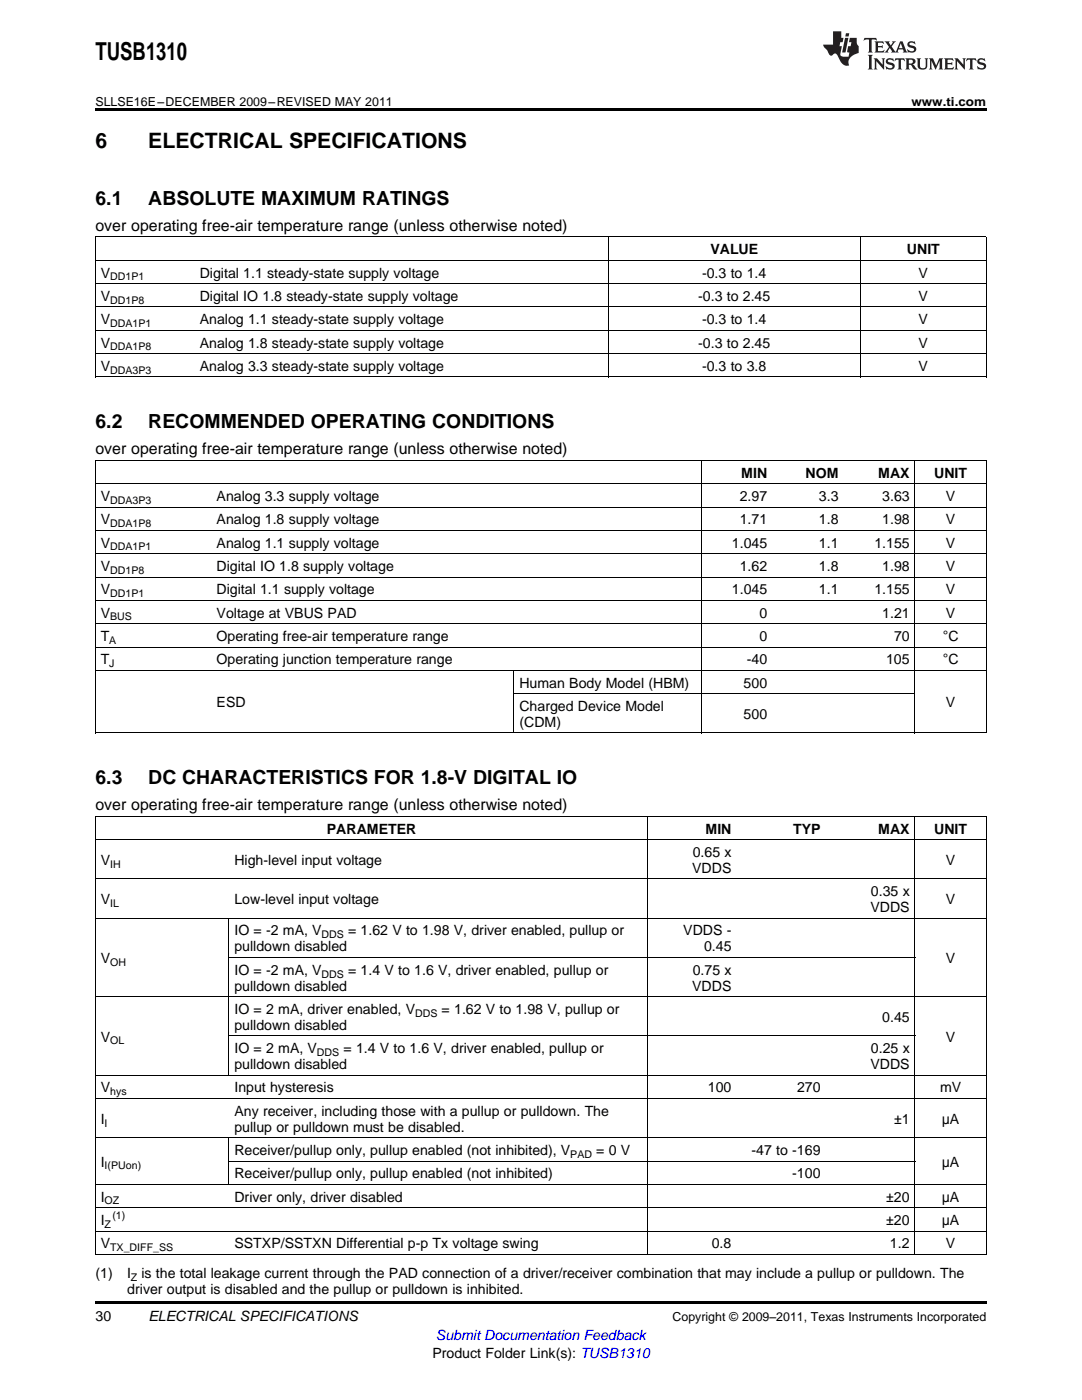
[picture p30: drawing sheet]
<svg xmlns="http://www.w3.org/2000/svg" width="216mm" height="279mm" viewBox="0 0 216 279" stroke-linecap="round" stroke-linejoin="round" font-family="sans-serif">
<defs><g id="words">
<text font-size="4.9" x="19" y="12">TUSB1310</text>
<g font-size="4.2">
<text x="19" y="29.6">6</text>
<text x="29.6" y="29.6">ELECTRICAL SPECIFICATIONS</text>
</g>
<g font-size="3.9">
<text x="19" y="40.9">6.1</text>
<text x="29.6" y="40.9">ABSOLUTE MAXIMUM RATINGS</text>
<text x="19" y="85.5">6.2</text>
<text x="29.6" y="85.5">RECOMMENDED OPERATING CONDITIONS</text>
<text x="19" y="156.6">6.3</text>
<text x="29.6" y="156.6">DC CHARACTERISTICS FOR 1.8-V DIGITAL IO</text>
</g>
<g font-size="3.2">
<text x="19" y="46.1">over operating free-air temperature range (unless otherwise noted)</text>
<text x="19" y="90.7">over operating free-air temperature range (unless otherwise noted)</text>
<text x="19" y="161.7">over operating free-air temperature range (unless otherwise noted)</text>
</g>
<g font-size="2.8">
<text x="141.7" y="50.7">VALUE</text>
<text x="181" y="50.7">UNIT</text>
<text x="20.1" y="55.4">V</text>
<text x="39.9" y="55.4">Digital 1.1 steady-state supply voltage</text>
<text x="140.1" y="55.4">-0.3 to 1.4</text>
<text x="183.3" y="55.4">V</text>
<text x="20.1" y="60">V</text>
<text x="20.1" y="64.7">V</text>
<text x="39.9" y="60">Digital IO 1.8 steady-state supply voltage</text>
<text x="39.9" y="64.7">Analog 1.1 steady-state supply voltage</text>
<text x="139.3" y="60">-0.3 to 2.45</text>
<text x="140.1" y="64.7">-0.3 to 1.4</text>
<text x="183.3" y="60">V</text>
<text x="183.3" y="64.7">V</text>
<text x="20.1" y="69.4">V</text>
<text x="39.9" y="69.4">Analog 1.8 steady-state supply voltage</text>
<text x="139.3" y="69.4">-0.3 to 2.45</text>
<text x="183.3" y="69.4">V</text>
<text x="20.1" y="74">V</text>
<text x="39.9" y="74">Analog 3.3 steady-state supply voltage</text>
<text x="140.1" y="74">-0.3 to 3.8</text>
<text x="183.3" y="74">V</text>
<text x="147.9" y="95.3">MIN</text>
<text x="160.7" y="95.3">NOM</text>
<text x="175.3" y="95.3">MAX</text>
<text x="186.4" y="95.3">UNIT</text>
<text x="20.1" y="100">V</text>
<text x="43.2" y="100">Analog 3.3 supply voltage</text>
<text x="147.6" y="100">2.97</text>
<text x="163.4" y="100">3.3</text>
<text x="176" y="100">3.63</text>
<text x="188.7" y="100">V</text>
<text x="20.1" y="104.6">V</text>
<text x="43.2" y="104.6">Analog 1.8 supply voltage</text>
<text x="147.6" y="104.6">1.71</text>
<text x="163.4" y="104.6">1.8</text>
<text x="176" y="104.6">1.98</text>
<text x="188.7" y="104.6">V</text>
<text x="20.1" y="109.3">V</text>
<text x="20.1" y="113.9">V</text>
<text x="43.2" y="109.3">Analog 1.1 supply voltage</text>
<text x="43.2" y="113.9">Digital IO 1.8 supply voltage</text>
<text x="146" y="109.3">1.045</text>
<text x="147.6" y="113.9">1.62</text>
<text x="163.4" y="109.3">1.1</text>
<text x="163.4" y="113.9">1.8</text>
<text x="174.5" y="109.3">1.155</text>
<text x="176" y="113.9">1.98</text>
<text x="188.7" y="109.3">V</text>
<text x="188.7" y="113.9">V</text>
<text x="20.1" y="118.6">V</text>
<text x="43.2" y="118.6">Digital 1.1 supply voltage</text>
<text x="146" y="118.6">1.045</text>
<text x="163.4" y="118.6">1.1</text>
<text x="174.5" y="118.6">1.155</text>
<text x="188.7" y="118.6">V</text>
<text x="20.1" y="123.3">V</text>
<text x="43.2" y="123.3">Voltage at VBUS PAD</text>
<text x="151.5" y="123.3">0</text>
<text x="176" y="123.3">1.21</text>
<text x="188.7" y="123.3">V</text>
<text x="20.1" y="127.9">T</text>
<text x="43.2" y="127.9">Operating free-air temperature range</text>
<text x="151.5" y="127.9">0</text>
<text x="178.4" y="127.9">70</text>
<text x="188.1" y="127.9">°C</text>
<text x="20.1" y="132.6">T</text>
<text x="43.2" y="132.6">Operating junction temperature range</text>
<text x="103.6" y="137.2">Human Body Model (HBM)</text>
<text x="148.4" y="137.2">500</text>
<text x="149" y="132.6">-40</text>
<text x="176.8" y="132.6">105</text>
<text x="188.1" y="132.6">°C</text>
<text x="43.2" y="141.1">ESD</text>
<text x="103.6" y="141.9">Charged Device Model</text>
<text x="148.4" y="143.5">500</text>
<text x="188.7" y="141.1">V</text>
<text x="103.6" y="145.1">(CDM)</text>
<text x="65.2" y="166.4">PARAMETER</text>
<text x="140.8" y="166.4">MIN</text>
<text x="158.3" y="166.4">TYP</text>
<text x="175.3" y="166.4">MAX</text>
<text x="186.4" y="166.4">UNIT</text>
<text x="20.1" y="172.6">V</text>
<text x="46.8" y="172.6">High-level input voltage</text>
<text x="138.2" y="171">0.65 x</text>
<text x="188.7" y="172.6">V</text>
<text x="138.1" y="174.2">VDDS</text>
<text x="173.8" y="178.9">0.35 x</text>
<text x="20.1" y="180.4">V</text>
<text x="46.8" y="180.4">Low-level input voltage</text>
<text x="173.7" y="182">VDDS</text>
<text x="188.7" y="180.4">V</text>
<text x="46.8" y="186.7">IO = -2 mA, V</text>
<text x="46.8" y="189.9">pulldown disabled</text>
<text x="69.5" y="186.7">= 1.62 V to 1.98 V, driver enabled, pullup or</text>
<text x="136.3" y="186.7">VDDS -</text>
<text x="140.5" y="189.9">0.45</text>
<text x="20.1" y="192.2">V</text>
<text x="46.8" y="194.5">IO = -2 mA, V</text>
<text x="46.8" y="197.7">pulldown disabled</text>
<text x="69.5" y="194.5">= 1.4 V to 1.6 V, driver enabled, pullup or</text>
<text x="138.1" y="197.7">VDDS</text>
<text x="138.2" y="194.5">0.75 x</text>
<text x="188.7" y="192.2">V</text>
<text x="46.8" y="202.4">IO = 2 mA, driver enabled, V</text>
<text x="88.1" y="202.4">= 1.62 V to 1.98 V, pullup or</text>
<text x="176" y="203.9">0.45</text>
<text x="20.1" y="207.9">V</text>
<text x="46.8" y="205.5">pulldown disabled</text>
<text x="188.7" y="207.9">V</text>
<text x="46.8" y="210.2">IO = 2 mA, V</text>
<text x="46.8" y="213.4">pulldown disabled</text>
<text x="68.5" y="210.2">= 1.4 V to 1.6 V, driver enabled, pullup or</text>
<text x="173.7" y="213.4">VDDS</text>
<text x="173.8" y="210.2">0.25 x</text>
<text x="20.1" y="218">V</text>
<text x="46.8" y="218">Input hysteresis</text>
<text x="141.3" y="218">100</text>
<text x="159" y="218">270</text>
<text x="187.6" y="218">mV</text>
<text x="20.1" y="224.3">I</text>
<text x="46.8" y="222.7">Any receiver, including those with a pullup or pulldown. The</text>
<text x="46.8" y="225.8">pullup or pulldown must be disabled.</text>
<text x="178.4" y="224.3">±1</text>
<text x="187.9" y="224.3">µA</text>
<text x="20.1" y="232.8">I</text>
<text x="46.8" y="230.5">Receiver/pullup only, pullup enabled (not inhibited), V</text>
<text x="119" y="230.5">= 0 V</text>
<text x="150" y="230.5">-47 to -169</text>
<text x="187.9" y="232.8">µA</text>
<text x="20.1" y="239.8">I</text>
<text x="46.8" y="235.2">Receiver/pullup only, pullup enabled (not inhibited)</text>
<text x="46.8" y="239.8">Driver only, driver disabled</text>
<text x="158.1" y="235.2">-100</text>
<text x="176.8" y="239.8">±20</text>
<text x="187.9" y="239.8">µA</text>
<text x="20.1" y="244.5">I</text>
<text x="176.8" y="244.5">±20</text>
<text x="187.9" y="244.5">µA</text>
<text x="20.1" y="249.1">V</text>
<text x="46.8" y="249.1">SSTXP/SSTXN Differential p-p Tx voltage swing</text>
<text x="142" y="249.1">0.8</text>
<text x="177.6" y="249.1">1.2</text>
<text x="188.7" y="249.1">V</text>
<text x="19" y="255.1">(1)</text>
<text x="25.4" y="255.1">I</text>
<text x="28.2" y="255.1">is the total leakage current through the PAD connection of a driver/receiver combination that may include a pullup or pulldown. The</text>
<text x="19" y="263.6">30</text>
<text x="25.4" y="258.2">driver output is disabled and the pullup or pulldown is inhibited.</text>
<text x="29.6" y="263.6">ELECTRICAL SPECIFICATIONS</text>
<text x="86.3" y="270.9">Product Folder Link(s): TUSB1310</text>
</g>
<text font-size="2.8" fill="#00f" x="87" y="267.4">Submit Documentation Feedback</text>
<g font-size="2.5">
<text x="19" y="21.1">SLLSE16E–DECEMBER 2009–REVISED MAY 2011</text>
<text x="181.9" y="21.1">www.ti.com</text>
<text x="134.2" y="263.6">Copyright © 2009–2011, Texas Instruments Incorporated</text>
</g>
<g font-size="2.1">
<text x="22" y="56">DD1P1</text>
<text x="22" y="60.6">DD1P8</text>
<text x="22" y="65.3">DDA1P1</text>
<text x="22" y="69.9">DDA1P8</text>
<text x="22" y="74.6">DDA3P3</text>
<text x="22" y="100.5">DDA3P3</text>
<text x="22" y="105.2">DDA1P8</text>
<text x="22" y="109.9">DDA1P1</text>
<text x="22" y="114.5">DD1P8</text>
<text x="22" y="119.2">DD1P1</text>
<text x="22" y="123.8">BUS</text>
<text x="21.8" y="128.5">A</text>
<text x="21.8" y="133.1">J</text>
<text x="22" y="173.2">IH</text>
<text x="22" y="181">IL</text>
<text x="64.2" y="187.3">DDS</text>
<text x="22" y="192.8">OH</text>
<text x="64.2" y="195.1">DDS</text>
<text x="82.8" y="202.9">DDS</text>
<text x="22" y="208.4">OL</text>
<text x="63.3" y="210.7">DDS</text>
<text x="22" y="218.6">hys</text>
<text x="20.9" y="224.8">I</text>
<text x="20.9" y="233.4">I(PUon)</text>
<text x="113.8" y="231.1">PAD</text>
<text x="20.9" y="240.4">OZ</text>
<text x="20.9" y="245">Z</text>
<text x="22.4" y="243.3">(1)</text>
<text x="22" y="249.7">TX_DIFF_SS</text>
<text x="26.1" y="255.6">Z</text>
</g>
</g></defs>
<g fill="#231f20">
<path d="M172.5 7.6l-.1 .5 .4-.2h.6v.1v2.1l-.2 .4h.9l-.2-.4v-2.1l.1-.1h.5l.5 .2-.2-.5zM174.5 8.3l.2 .3v1.5l-.2 .4h1.8l.2-.6a1.04 1.04 0 0 1-1.3 .2v-.7h.6l.3 .2v-.6l-.3 .2h-.6v-.6l.8-.1 .4 .3-.2-.5zM176.5 8.3l.9 1.1-.9 1.1h.8l-.2-.2 .4-.7 .5 .7-.2 .2h1.5l-.2-.2 .2-.4h.9l.1 .4-.2 .2h1l-.3-.3-.7-1.9h-.5l-.9 2-.8-1 .9-1h-.8l.1 .3-.4 .5-.3-.6 .1-.2zM179.7 8.6l.4 1h-.7zM181.3 8.4a.63 .63 0 0 0-.2 .7 .63 .63 0 0 0 .6 .4l.6 .2 .1 .2a.75 .75 0 0 1-.7 .4 .75 .75 0 0 1-.6-.5l.1 .7 .1-.1a1.11 1.11 0 0 0 1.5-.6 1.13 1.13 0 0 0-1.2-.8l-.1-.4a1.04 1.04 0 0 1 1.2 .2l-.2-.5-.2 .1-.4-.2zM173.2 10.9l.2 .4v2.2l-.2 .4h1l-.3-.4v-2.2l.3-.4zM174.3 11.6l.3 .4v1.5l-.3 .4h.8l-.2-.4v-1.3l1.5 1.7v-1.9l.2-.4h-.7l.2 .4v.9l-1.1-1.3zM177 11.8a.62 .62 0 0 0-.2 .7 .62 .62 0 0 0 .6 .4l.6 .1 .1 .3a.76 .76 0 0 1-.7 .3 .76 .76 0 0 1-.7-.4l.2 .7 .1-.1a1.11 1.11 0 0 0 1.5-.6 1.13 1.13 0 0 0-1.2-.8l-.1-.4a1.04 1.04 0 0 1 1.2 .2l-.2-.6-.2 .1-.5-.1zM178.7 11.6l-.2 .6a.61 .61 0 0 1 .8-.3v1.6l-.2 .4h.9l-.2-.4v-1.6a.63 .63 0 0 1 .7 .3l-.1-.6zM180.6 11.6l.3 .4v1.5l-.3 .4h1l-.2-.2-.1-.8 .6 .2a.76 .76 0 0 0 1.2 .7l-1-1a.58 .58 0 0 0 .6-.5 .58 .58 0 0 0-.5-.6zM181.4 11.9h.1a.45 .45 0 0 1 .5 .1 .45 .45 0 0 1 .1 .5l-.8 .2zM182.9 11.6l.2 .2a2.17 2.17 0 0 0 .3 1.9 .99 .99 0 0 0 1.6-.6v-1.1l.2-.4h-.7l.2 .2a1.92 1.92 0 0 1-.2 1.8 .6 .6 0 0 1-.9-.5v-1.1l.2-.4zM185.4 11.6l.2 .4v1.5l-.2 .4h.7l-.2-.4v-1.4l.8 1.8 .8-1.8v1.4l-.2 .4h.9l-.2-.4v-1.5l.2-.4h-.8l-.6 1.5-.6-1.5zM188.4 11.6l.2 .4v1.5l-.2 .4h1.8l.1-.6a1.04 1.04 0 0 1-1.2 .1v-.6h.5l.4 .2v-.6l-.4 .2h-.5v-.7h.8l.3 .3-.1-.6zM190.5 11.6l.2 .4v1.5l-.2 .4h.7l-.2-.4v-1.3l1.5 1.7v-1.9l.2-.4h-.7l.2 .4v.9l-1.1-1.3zM192.9 11.6l-.1 .6a.61 .61 0 0 1 .7-.3l.1 1.6-.3 .4h1l-.3-.4 .1-1.6a.63 .63 0 0 1 .7 .3l-.1-.6zM195.2 11.8a.62 .62 0 0 0-.2 .7 .62 .62 0 0 0 .6 .4l.6 .1 .1 .3a.76 .76 0 0 1-.7 .3 .76 .76 0 0 1-.6-.4l.1 .7 .1-.1a1.11 1.11 0 0 0 1.6-.6 1.13 1.13 0 0 0-1.3-.8l-.1-.4a1.04 1.04 0 0 1 1.2 .2l-.1-.6-.2 .1-.5-.1z"/>
<path d="M166.2 6.3v2.6h-1.9v.4l.8 .9a.91 .91 0 0 0 1 .8 .56 .56 0 0 1 .5-.3 .56 .56 0 0 1 .5 .3l.4 .8a1.53 1.53 0 0 0 1.9 1.2 1.54 1.54 0 0 1 1-2.1l.9-.3v-1.4a1.52 1.52 0 0 1-.4-1.6h-1.3l-.2 .8h.5l-.2 .8h-.5l-.1 1v.2l.4 .1-.2 .8a1.93 1.93 0 0 1-1.6-.3l.3-1.8h-.5l.2-.8h.4l.2-.8h-.4v-1.3zM168.6 7.6l-.6 2.9h.7l.6-2.9zM168.8 6.6l-.1 .7h.6l.2-.7z"/>
</g>
<path d="M19 21.6h177.8v.6h-177.8zM19 259.7h177.8v.5h-177.8z" fill="#000"/>
<g fill="none" stroke="#000" stroke-width=".2">
<path d="M19 56.6h177.8M19 51.9h177.8M19 47.3h177.8M19.1 47.3v28M121.3 47.3v28M171.6 47.3v28M196.8 47.3v28M19 75.2h177.8M19 70.6h177.8M19 65.9h177.8M19 61.3h177.8M19 96.5h177.8"/>
<path d="M19 91.9h177.8M19.1 91.9v54.4M139.9 91.9v54.4M182.5 91.9v54.4M196.8 91.9v54.4M19 119.8h177.8M19 115.2h177.8M19 110.5h177.8M19 105.9h177.8M19 101.2h177.8M19 133.8h177.8M19 129.1h177.8"/>
<path d="M19 124.5h177.8M102.5 133.8v12.5M102.6 138.4h80M19 146.3h177.8M19 175.4h177.8M19 167.6h177.8M19 162.9h177.8M19.1 163v87.4M129.2 163v87.4M182.5 163v87.4M196.8 163v87.4M19 198.9h177.8"/>
<path d="M19 183.3h177.8M45.7 183.3v31.3M45.7 191.1h136.9M19 219.2h177.8M19 214.6h177.8M45.7 206.7h136.9M19 236.4h177.8M19 227.1h177.8M45.7 227.1v9.3M45.7 231.7h136.9M19 250.3h177.8M19 245.7h177.8"/>
<path d="M19 241h177.8"/>
</g>
<use href="#words"/>
</svg>
